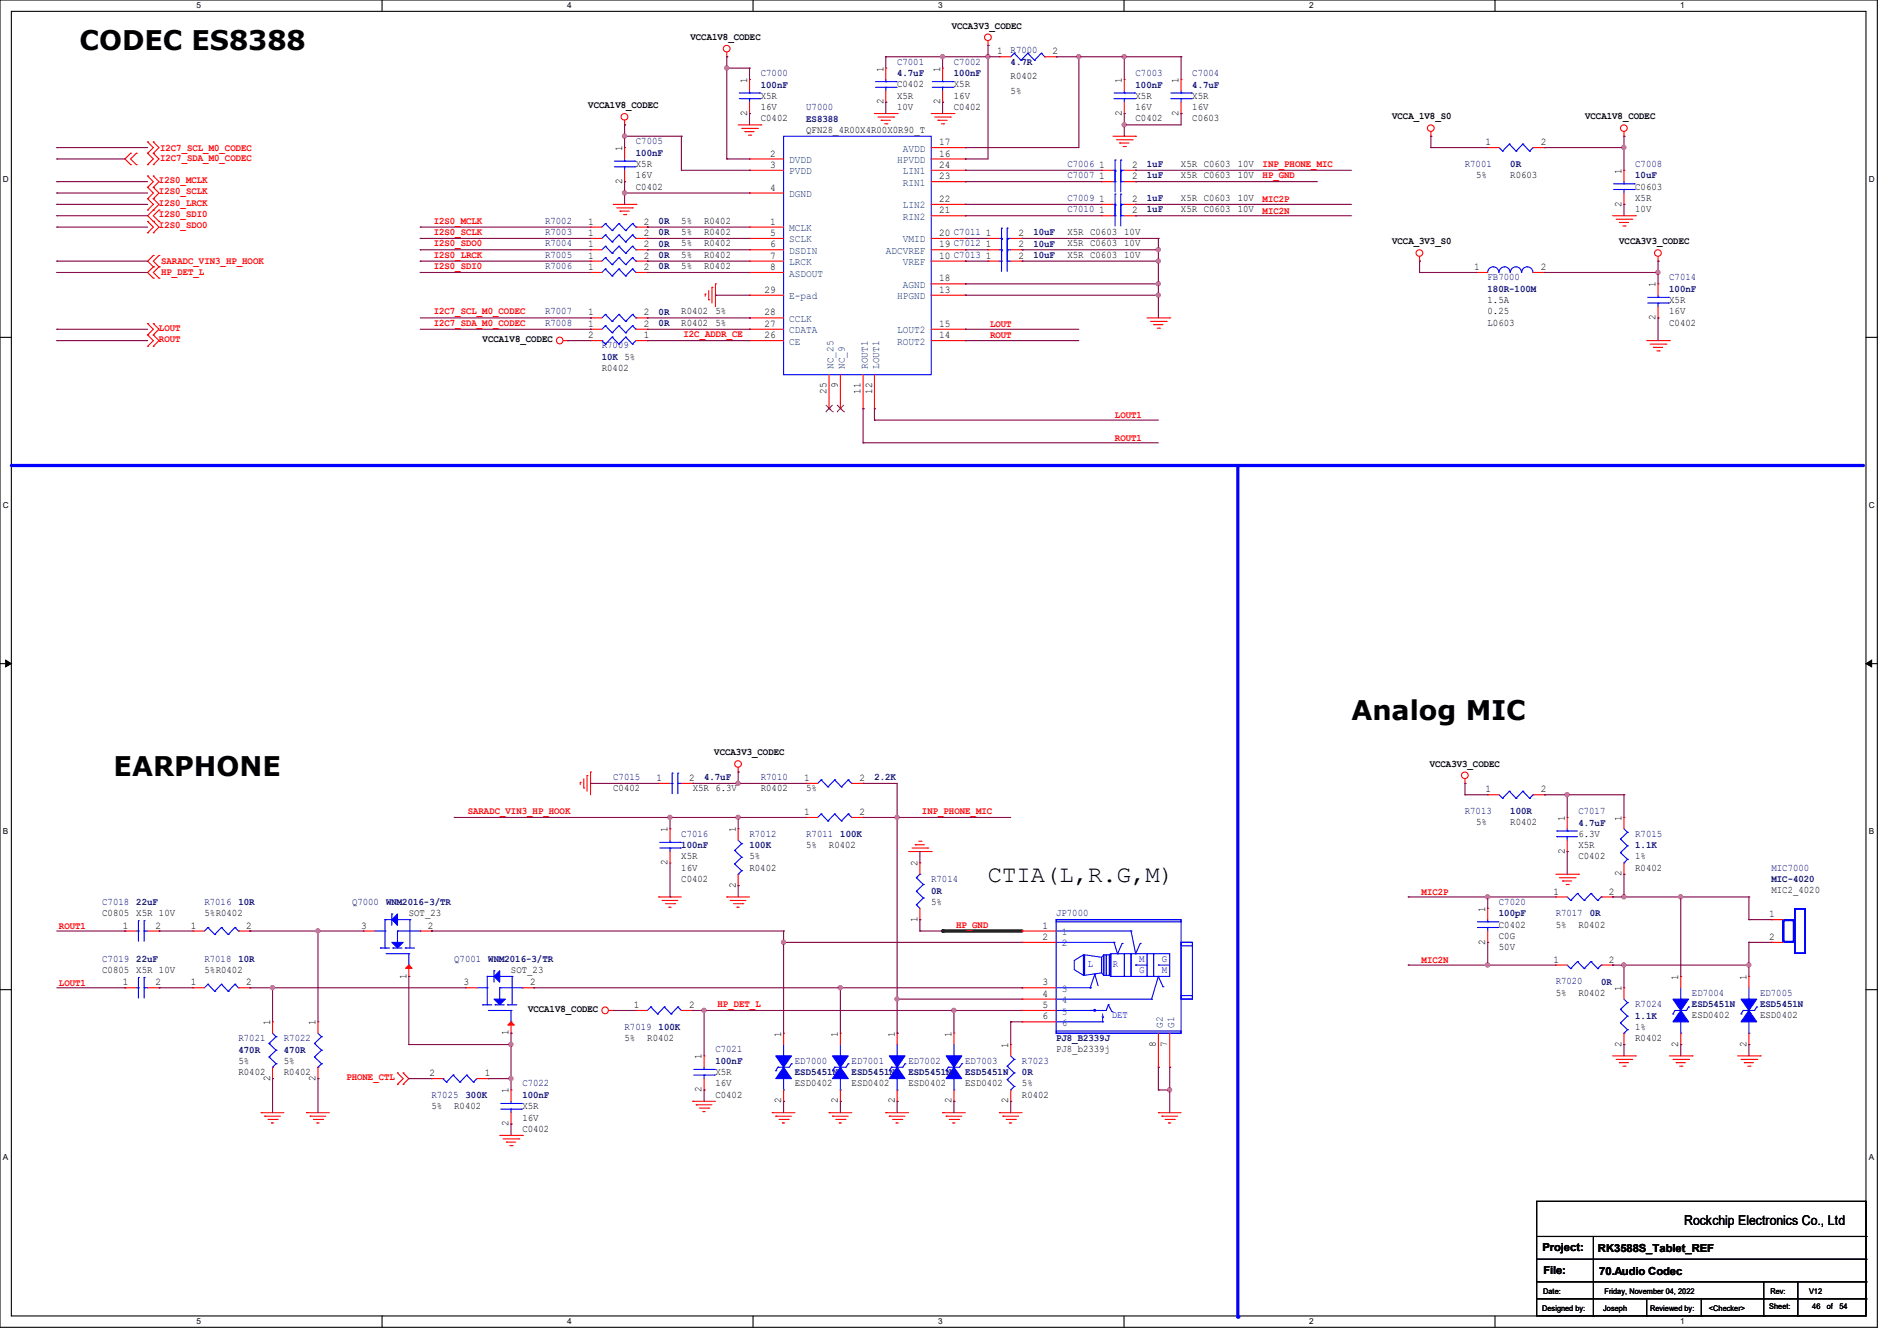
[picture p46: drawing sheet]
<svg xmlns="http://www.w3.org/2000/svg" width="297mm" height="210mm" viewBox="0 0 297 210" stroke-linecap="round" stroke-linejoin="round" font-family="sans-serif">
<defs><g id="words">
<g font-size="4.2">
<text x="12.4" y="7.8">CODEC ES8388</text>
<text x="211.6" y="112.7">Analog MIC</text>
<text x="17.8" y="121.6">EARPHONE</text>
</g>
<text font-size="3.7" x="154.7" y="138.1">CTIA(L,R.G,M)</text>
<text font-size="2.1" x="263.7" y="191.9">Rockchip Electronics Co., Ltd</text>
<g font-size="1.7">
<text x="241.5" y="196">Project:</text>
<text x="250.2" y="196.1">RK3588S_Tablet_REF</text>
<text x="241.6" y="199.5">File:</text>
<text x="250.4" y="199.7">70.Audio Codec</text>
</g>
<g font-size="1.6">
<text x="149" y="4.5">VCCA3V3_CODEC</text>
<text x="108.1" y="6.3">VCCA1V8_CODEC</text>
<text x="138.3" y="11.2" transform="rotate(-90 138.3 11.2)">1</text>
<text x="147.2" y="11.2" transform="rotate(-90 147.2 11.2)">1</text>
<text x="156.1" y="8.5">1</text>
<text x="164.8" y="8.5">2</text>
<text x="92.1" y="16.9">VCCA1V8_CODEC</text>
<text x="117" y="13" transform="rotate(-90 117 13)">1</text>
<text x="119.1" y="15.5">X5R</text>
<text x="119.1" y="17.2">16V</text>
<text x="138.3" y="16.4" transform="rotate(-90 138.3 16.4)">2</text>
<text x="140.4" y="13.7">C0402</text>
<text x="140.4" y="15.5">X5R</text>
<text x="140.4" y="17.2">10V</text>
<text x="147.2" y="16.4" transform="rotate(-90 147.2 16.4)">2</text>
<text x="149.3" y="17.2">C0402</text>
<text x="149.3" y="13.7">X5R</text>
<text x="149.3" y="15.5">16V</text>
<text x="158.2" y="12.4">R0402</text>
<text x="158.2" y="14.7">5%</text>
<text x="175.6" y="13" transform="rotate(-90 175.6 13)">1</text>
<text x="177.8" y="15.5">X5R</text>
<text x="177.8" y="17.2">16V</text>
<text x="184.5" y="13" transform="rotate(-90 184.5 13)">1</text>
<text x="186.7" y="15.5">X5R</text>
<text x="186.7" y="17.2">16V</text>
<text x="97.4" y="23.7" transform="rotate(-90 97.4 23.7)">1</text>
<text x="117" y="18.1" transform="rotate(-90 117 18.1)">2</text>
<text x="119.1" y="19">C0402</text>
<text x="126.2" y="20.8">QFN28_4R00X4R00X0R90_T</text>
<text x="147" y="22.7">17</text>
<text x="175.6" y="18.1" transform="rotate(-90 175.6 18.1)">2</text>
<text x="177.8" y="19">C0402</text>
<text x="184.5" y="18.1" transform="rotate(-90 184.5 18.1)">2</text>
<text x="186.7" y="19">C0603</text>
<text x="218" y="18.7">VCCA_1V8_S0</text>
<text x="232.6" y="22.7">1</text>
<text x="241.2" y="22.7">2</text>
<text x="248.2" y="18.7">VCCA1V8_CODEC</text>
<text x="97.4" y="28.8" transform="rotate(-90 97.4 28.8)">2</text>
<text x="99.6" y="29.7">C0402</text>
<text x="99.6" y="26.1">X5R</text>
<text x="99.6" y="27.9">16V</text>
<text x="120.6" y="24.5">2</text>
<text x="120.6" y="26.3">3</text>
<text x="120.6" y="29.8">4</text>
<text x="147" y="24.5">16</text>
<text x="147" y="26.3">24</text>
<text x="147" y="28.1">23</text>
<text x="172.1" y="26.3">1</text>
<text x="172.1" y="28.1">1</text>
<text x="177.2" y="26.3">2</text>
<text x="177.2" y="28.1">2</text>
<text x="184.9" y="26.1">X5R C0603</text>
<text x="184.9" y="27.9">X5R C0603</text>
<text x="193.8" y="26.1">10V</text>
<text x="193.8" y="27.9">10V</text>
<text x="231.1" y="27.9">5%</text>
<text x="236.5" y="27.9">R0603</text>
<text x="253.9" y="27.2" transform="rotate(-90 253.9 27.2)">1</text>
<text x="256" y="29.7">C0603</text>
<text x="92.1" y="35.2">1</text>
<text x="100.8" y="35.2">2</text>
<text x="106.7" y="35">5%</text>
<text x="110.2" y="35">R0402</text>
<text x="120.6" y="35.2">1</text>
<text x="147" y="33.4">21</text>
<text x="147" y="31.6">22</text>
<text x="172.1" y="31.6">1</text>
<text x="172.1" y="33.4">1</text>
<text x="177.2" y="31.6">2</text>
<text x="177.2" y="33.4">2</text>
<text x="184.9" y="31.5">X5R C0603</text>
<text x="184.9" y="33.2">X5R C0603</text>
<text x="193.8" y="31.5">10V</text>
<text x="193.8" y="33.2">10V</text>
<text x="253.9" y="32.4" transform="rotate(-90 253.9 32.4)">2</text>
<text x="256" y="31.5">X5R</text>
<text x="256" y="33.2">10V</text>
<text x="92.1" y="38.7">1</text>
<text x="92.1" y="40.5">1</text>
<text x="92.1" y="37">1</text>
<text x="100.8" y="38.7">2</text>
<text x="100.8" y="40.5">2</text>
<text x="100.8" y="37">2</text>
<text x="106.7" y="38.6">5%</text>
<text x="106.7" y="40.3">5%</text>
<text x="106.7" y="36.8">5%</text>
<text x="110.2" y="38.6">R0402</text>
<text x="110.2" y="40.3">R0402</text>
<text x="110.2" y="36.8">R0402</text>
<text x="120.6" y="37">5</text>
<text x="120.6" y="38.7">6</text>
<text x="120.6" y="40.5">7</text>
<text x="147" y="40.5">10 C7013</text>
<text x="147" y="38.7">19 C7012</text>
<text x="147" y="37">20 C7011</text>
<text x="154.3" y="38.7">1</text>
<text x="154.3" y="37">1</text>
<text x="154.3" y="40.5">1</text>
<text x="159.5" y="38.7">2</text>
<text x="159.5" y="37">2</text>
<text x="159.5" y="40.5">2</text>
<text x="167.1" y="38.6">X5R C0603</text>
<text x="167.1" y="36.8">X5R C0603</text>
<text x="167.1" y="40.3">X5R C0603</text>
<text x="176" y="38.6">10V</text>
<text x="176" y="36.8">10V</text>
<text x="176" y="40.3">10V</text>
<text x="218" y="38.3">VCCA_3V3_S0</text>
<text x="253.5" y="38.3">VCCA3V3_CODEC</text>
<text x="92.1" y="42.3">1</text>
<text x="100.8" y="42.3">2</text>
<text x="106.7" y="42.1">5%</text>
<text x="110.2" y="42.1">R0402</text>
<text x="119.7" y="45.8">29</text>
<text x="120.6" y="42.3">8</text>
<text x="147" y="44.1">18</text>
<text x="147" y="45.8">13</text>
<text x="230.8" y="42.3">1</text>
<text x="232.9" y="47.5">1.5A</text>
<text x="241.2" y="42.3">2</text>
<text x="259.2" y="45" transform="rotate(-90 259.2 45)">1</text>
<text x="261.3" y="47.5">X5R</text>
<text x="75.6" y="53.6">VCCA1V8_CODEC</text>
<text x="92.1" y="53">2</text>
<text x="92.1" y="51.2">1</text>
<text x="92.1" y="49.4">1</text>
<text x="100.8" y="53">1</text>
<text x="100.8" y="51.2">2</text>
<text x="100.8" y="49.4">2</text>
<text x="106.7" y="51">R0402</text>
<text x="106.7" y="49.2">R0402</text>
<text x="112" y="51">5%</text>
<text x="112" y="49.2">5%</text>
<text x="119.7" y="53">26</text>
<text x="119.7" y="51.2">27</text>
<text x="119.7" y="49.4">28</text>
<text x="147" y="53">14</text>
<text x="147" y="51.2">15</text>
<text x="232.9" y="51">L0603</text>
<text x="232.9" y="49.2">0.25</text>
<text x="259.2" y="50.1" transform="rotate(-90 259.2 50.1)">2</text>
<text x="261.3" y="51">C0402</text>
<text x="261.3" y="49.2">16V</text>
<text x="94.2" y="58.1">R0402</text>
<text x="129.4" y="61.7" transform="rotate(-90 129.4 61.7)">25</text>
<text x="131.2" y="60.8" transform="rotate(-90 131.2 60.8)">9</text>
<text x="134.7" y="61.7" transform="rotate(-90 134.7 61.7)">11</text>
<text x="136.5" y="61.7" transform="rotate(-90 136.5 61.7)">12</text>
<text x="111.8" y="118.3">VCCA3V3_CODEC</text>
<text x="96" y="123.9">C0402</text>
<text x="102.8" y="122.3">1</text>
<text x="107.9" y="122.3">2</text>
<text x="108.4" y="123.9">X5R 6.3V</text>
<text x="119.1" y="123.9">R0402</text>
<text x="125.9" y="122.3">1</text>
<text x="126.2" y="123.9">5%</text>
<text x="134.6" y="122.3">2</text>
<text x="223.8" y="120.1">VCCA3V3_CODEC</text>
<text x="232.6" y="124.1">1</text>
<text x="241.2" y="124.1">2</text>
<text x="104.5" y="130.3" transform="rotate(-90 104.5 130.3)">1</text>
<text x="115.2" y="130.3" transform="rotate(-90 115.2 130.3)">1</text>
<text x="125.9" y="127.6">1</text>
<text x="134.6" y="127.6">2</text>
<text x="231.1" y="129.2">5%</text>
<text x="236.5" y="129.2">R0402</text>
<text x="245" y="128.6" transform="rotate(-90 245 128.6)">1</text>
<text x="247.1" y="131">6.3V</text>
<text x="253.9" y="128.6" transform="rotate(-90 253.9 128.6)">1</text>
<text x="104.5" y="135.5" transform="rotate(-90 104.5 135.5)">2</text>
<text x="106.7" y="134.6">X5R</text>
<text x="106.7" y="136.4">16V</text>
<text x="117.3" y="136.4">R0402</text>
<text x="117.3" y="134.6">5%</text>
<text x="126.2" y="132.8">5%</text>
<text x="129.8" y="132.8">R0402</text>
<text x="143.6" y="135.7" transform="rotate(-90 143.6 135.7)">2</text>
<text x="245" y="133.7" transform="rotate(-90 245 133.7)">2</text>
<text x="247.1" y="134.6">C0402</text>
<text x="247.1" y="132.8">X5R</text>
<text x="253.9" y="137.2" transform="rotate(-90 253.9 137.2)">2</text>
<text x="256" y="136.4">R0402</text>
<text x="256" y="134.6">1%</text>
<text x="16" y="143.5">C0805</text>
<text x="21.3" y="143.5">X5R 10V</text>
<text x="32" y="143.5">5%R0402</text>
<text x="64" y="143.5">SOT_23</text>
<text x="106.7" y="138.1">C0402</text>
<text x="115.2" y="139" transform="rotate(-90 115.2 139)">2</text>
<text x="145.8" y="141.7">5%</text>
<text x="232.5" y="142.8" transform="rotate(-90 232.5 142.8)">1</text>
<text x="243.2" y="140.1">1</text>
<text x="251.9" y="140.1">2</text>
<text x="277" y="143.6">1</text>
<text x="277.3" y="139.9">MIC2_4020</text>
<text x="19.2" y="145.4">1</text>
<text x="24.3" y="145.4">2</text>
<text x="29.9" y="145.4">1</text>
<text x="38.6" y="145.4">2</text>
<text x="56.6" y="145.4">3</text>
<text x="67" y="145.4">2</text>
<text x="143.6" y="144.4" transform="rotate(-90 143.6 144.4)">1</text>
<text x="163.2" y="145.4">1</text>
<text x="163.2" y="147.2">2</text>
<text x="232.5" y="147.9" transform="rotate(-90 232.5 147.9)">2</text>
<text x="234.7" y="145.2">C0402</text>
<text x="234.7" y="147">C0G</text>
<text x="234.7" y="148.8">50V</text>
<text x="243.6" y="145.2">5%</text>
<text x="247.1" y="145.2">R0402</text>
<text x="277" y="147.2">2</text>
<text x="16" y="152.4">C0805</text>
<text x="19.2" y="154.3">1</text>
<text x="21.3" y="152.4">X5R 10V</text>
<text x="24.3" y="154.3">2</text>
<text x="29.9" y="154.3">1</text>
<text x="32" y="152.4">5%R0402</text>
<text x="38.6" y="154.3">2</text>
<text x="63.6" y="153.3" transform="rotate(-90 63.6 153.3)">1</text>
<text x="72.6" y="154.3">3</text>
<text x="80" y="152.4">SOT_23</text>
<text x="83" y="154.3">2</text>
<text x="163.2" y="154.3">3</text>
<text x="243.2" y="150.7">1</text>
<text x="243.6" y="155.9">5%</text>
<text x="247.1" y="155.9">R0402</text>
<text x="251.9" y="150.7">2</text>
<text x="253.9" y="155.2" transform="rotate(-90 253.9 155.2)">1</text>
<text x="262.8" y="153.5" transform="rotate(-90 262.8 153.5)">1</text>
<text x="273.4" y="153.5" transform="rotate(-90 273.4 153.5)">1</text>
<text x="42.3" y="160.6" transform="rotate(-90 42.3 160.6)">1</text>
<text x="49.4" y="160.6" transform="rotate(-90 49.4 160.6)">1</text>
<text x="82.7" y="158.5">VCCA1V8_CODEC</text>
<text x="99.2" y="157.9">1</text>
<text x="107.9" y="157.9">2</text>
<text x="163.2" y="156.1">4</text>
<text x="163.2" y="159.6">6</text>
<text x="163.2" y="157.9">5</text>
<text x="256" y="161.2">1%</text>
<text x="264.9" y="159.5">ESD0402</text>
<text x="275.6" y="159.5">ESD0402</text>
<text x="37.3" y="166.6">5%</text>
<text x="44.4" y="166.6">5%</text>
<text x="79.6" y="162.1" transform="rotate(-90 79.6 162.1)">1</text>
<text x="97.8" y="163">5%</text>
<text x="101.3" y="163">R0402</text>
<text x="109.9" y="165.9" transform="rotate(-90 109.9 165.9)">1</text>
<text x="122.3" y="162.4" transform="rotate(-90 122.3 162.4)">1</text>
<text x="131.2" y="162.4" transform="rotate(-90 131.2 162.4)">1</text>
<text x="140.1" y="162.4" transform="rotate(-90 140.1 162.4)">1</text>
<text x="149" y="162.4" transform="rotate(-90 149 162.4)">1</text>
<text x="157.9" y="164.1" transform="rotate(-90 157.9 164.1)">1</text>
<text x="165.3" y="164.8">PJ8_b2339j</text>
<text x="181" y="163.9" transform="rotate(-90 181 163.9)">8</text>
<text x="182.8" y="163.9" transform="rotate(-90 182.8 163.9)">7</text>
<text x="253.9" y="163.9" transform="rotate(-90 253.9 163.9)">2</text>
<text x="256" y="163">R0402</text>
<text x="262.8" y="163.9" transform="rotate(-90 262.8 163.9)">2</text>
<text x="273.4" y="163.9" transform="rotate(-90 273.4 163.9)">2</text>
<text x="37.3" y="168.4">R0402</text>
<text x="42.3" y="169.3" transform="rotate(-90 42.3 169.3)">2</text>
<text x="44.4" y="168.4">R0402</text>
<text x="49.4" y="169.3" transform="rotate(-90 49.4 169.3)">2</text>
<text x="67.2" y="168.5">2</text>
<text x="67.6" y="173.7">5%</text>
<text x="71.1" y="173.7">R0402</text>
<text x="75.9" y="168.5">1</text>
<text x="79.6" y="171.2" transform="rotate(-90 79.6 171.2)">1</text>
<text x="81.8" y="173.7">X5R</text>
<text x="109.9" y="171" transform="rotate(-90 109.9 171)">2</text>
<text x="112" y="171.9">C0402</text>
<text x="112" y="168.4">X5R</text>
<text x="112" y="170.1">16V</text>
<text x="122.3" y="172.8" transform="rotate(-90 122.3 172.8)">2</text>
<text x="124.4" y="170.1">ESD0402</text>
<text x="131.2" y="172.8" transform="rotate(-90 131.2 172.8)">2</text>
<text x="133.3" y="170.1">ESD0402</text>
<text x="140.1" y="172.8" transform="rotate(-90 140.1 172.8)">2</text>
<text x="142.2" y="170.1">ESD0402</text>
<text x="149" y="172.8" transform="rotate(-90 149 172.8)">2</text>
<text x="151.1" y="170.1">ESD0402</text>
<text x="157.9" y="172.8" transform="rotate(-90 157.9 172.8)">2</text>
<text x="160" y="171.9">R0402</text>
<text x="160" y="170.1">5%</text>
<text x="79.6" y="176.4" transform="rotate(-90 79.6 176.4)">2</text>
<text x="81.8" y="177.2">C0402</text>
<text x="81.8" y="175.5">16V</text>
</g>
<g font-size="1.6" fill="#000080">
<text x="119.1" y="11.9">C7000</text>
<text x="140.4" y="10.1">C7001</text>
<text x="140.4" y="11.9">4.7uF</text>
<text x="149.3" y="10.1">C7002</text>
<text x="149.3" y="11.9">100nF</text>
<text x="158.2" y="8.3">R7000</text>
<text x="158.2" y="10.2">4.7R</text>
<text x="177.8" y="11.9">C7003</text>
<text x="186.7" y="11.9">C7004</text>
<text x="119.1" y="13.7">100nF</text>
<text x="126.2" y="17.2">U7000</text>
<text x="177.8" y="13.7">100nF</text>
<text x="186.7" y="13.7">4.7uF</text>
<text x="99.6" y="22.6">C7005</text>
<text x="126.2" y="19.1">ES8388</text>
<text x="99.6" y="24.4">100nF</text>
<text x="167.1" y="26.1">C7006</text>
<text x="167.1" y="27.9">C7007</text>
<text x="179.6" y="26.2">1uF</text>
<text x="179.6" y="27.9">1uF</text>
<text x="229.3" y="26.1">R7001</text>
<text x="236.5" y="26.2">0R</text>
<text x="256" y="26.1">C7008</text>
<text x="256" y="27.9">10uF</text>
<text x="85.3" y="35">R7002</text>
<text x="103.1" y="35.1">0R</text>
<text x="167.1" y="31.5">C7009</text>
<text x="167.1" y="33.2">C7010</text>
<text x="179.6" y="31.5">1uF</text>
<text x="179.6" y="33.3">1uF</text>
<text x="85.3" y="38.6">R7004</text>
<text x="85.3" y="40.3">R7005</text>
<text x="85.3" y="36.8">R7003</text>
<text x="103.1" y="38.6">0R</text>
<text x="103.1" y="40.4">0R</text>
<text x="103.1" y="36.8">0R</text>
<text x="161.8" y="38.6">10uF</text>
<text x="161.8" y="36.8">10uF</text>
<text x="161.8" y="40.4">10uF</text>
<text x="85.3" y="42.1">R7006</text>
<text x="103.1" y="42.2">0R</text>
<text x="232.9" y="43.9">FB7000</text>
<text x="232.9" y="45.7">180R-100M</text>
<text x="261.3" y="43.9">C7014</text>
<text x="261.3" y="45.7">100nF</text>
<text x="85.3" y="51">R7008</text>
<text x="85.3" y="49.2">R7007</text>
<text x="103.1" y="51.1">0R</text>
<text x="103.1" y="49.3">0R</text>
<text x="94.2" y="54.6">R7009</text>
<text x="94.2" y="56.4">10K 5%</text>
<text x="96" y="122.1">C7015</text>
<text x="110.2" y="122.2">4.7uF</text>
<text x="119.1" y="122.1">R7010</text>
<text x="136.9" y="122.2">2.2K</text>
<text x="106.7" y="131">C7016</text>
<text x="117.3" y="131">R7012</text>
<text x="126.2" y="131">R7011</text>
<text x="131.6" y="131.1">100K</text>
<text x="229.3" y="127.5">R7013</text>
<text x="236.5" y="127.5">100R</text>
<text x="247.1" y="127.5">C7017</text>
<text x="247.1" y="129.3">4.7uF</text>
<text x="256" y="131">R7015</text>
<text x="106.7" y="132.8">100nF</text>
<text x="117.3" y="132.8">100K</text>
<text x="256" y="132.8">1.1K</text>
<text x="277.3" y="136.4">MIC7000</text>
<text x="16" y="141.7">C7018</text>
<text x="21.3" y="141.7">22uF</text>
<text x="32" y="141.7">R7016</text>
<text x="37.3" y="141.7">10R</text>
<text x="55.1" y="141.7">Q7000</text>
<text x="60.4" y="141.7">WNM2016-3/TR</text>
<text x="145.8" y="138.1">R7014</text>
<text x="145.8" y="140">0R</text>
<text x="165.3" y="143.5">JP7000</text>
<text x="234.7" y="141.7">C7020</text>
<text x="234.7" y="143.5">100pF</text>
<text x="243.6" y="143.5">R7017</text>
<text x="248.9" y="143.5">0R</text>
<text x="277.3" y="138.2">MIC-4020</text>
<text x="16" y="150.6">C7019</text>
<text x="21.3" y="150.6">22uF</text>
<text x="32" y="150.6">R7018</text>
<text x="37.3" y="150.6">10R</text>
<text x="71.1" y="150.6">Q7001</text>
<text x="76.4" y="150.6">WNM2016-3/TR</text>
<text x="243.6" y="154.1">R7020</text>
<text x="250.7" y="154.2">0R</text>
<text x="264.9" y="155.9">ED7004</text>
<text x="275.6" y="155.9">ED7005</text>
<text x="97.8" y="161.2">R7019</text>
<text x="103.1" y="161.3">100K</text>
<text x="256" y="157.7">R7024</text>
<text x="256" y="159.5">1.1K</text>
<text x="264.9" y="157.7">ESD5451N</text>
<text x="275.6" y="157.7">ESD5451N</text>
<text x="37.3" y="163">R7021</text>
<text x="37.3" y="164.8">470R</text>
<text x="44.4" y="163">R7022</text>
<text x="44.4" y="164.8">470R</text>
<text x="112" y="164.8">C7021</text>
<text x="112" y="166.6">100nF</text>
<text x="124.4" y="166.6">ED7000</text>
<text x="133.3" y="166.6">ED7001</text>
<text x="142.2" y="166.6">ED7002</text>
<text x="151.1" y="166.6">ED7003</text>
<text x="160" y="166.6">R7023</text>
<text x="165.3" y="163.1">PJ8_B2339J</text>
<text x="67.6" y="171.9">R7025</text>
<text x="72.9" y="172">300K</text>
<text x="81.8" y="170.1">C7022</text>
<text x="81.8" y="172">100nF</text>
<text x="124.4" y="168.4">ESD5451N</text>
<text x="133.3" y="168.4">ESD5451N</text>
<text x="142.2" y="168.4">ESD5451N</text>
<text x="151.1" y="168.4">ESD5451N</text>
<text x="160" y="168.4">0R</text>
</g>
<g font-size="1.6" fill="#f00">
<text x="25.1" y="23.7">I2C7_SCL_M0_CODEC</text>
<text x="24.9" y="28.7">I2S0_MCLK</text>
<text x="25.1" y="25.3">I2C7_SDA_M0_CODEC</text>
<text x="197.7" y="26.1">INP_PHONE_MIC</text>
<text x="197.7" y="27.9">HP_GND</text>
<text x="24.9" y="30.4">I2S0_SCLK</text>
<text x="24.9" y="34">I2S0_SDI0</text>
<text x="24.9" y="32.2">I2S0_LRCK</text>
<text x="24.9" y="35.8">I2S0_SDO0</text>
<text x="67.9" y="35">I2S0_MCLK</text>
<text x="197.7" y="33.4">MIC2N</text>
<text x="197.7" y="31.7">MIC2P</text>
<text x="25.2" y="41.3">SARADC_VIN3_HP_HOOK</text>
<text x="67.9" y="40.3">I2S0_LRCK</text>
<text x="67.9" y="36.8">I2S0_SCLK</text>
<text x="67.9" y="38.6">I2S0_SDO0</text>
<text x="25.2" y="43.1">HP_DET_L</text>
<text x="67.9" y="42.1">I2S0_SDI0</text>
<text x="24.9" y="51.8">LOUT</text>
<text x="24.9" y="53.6">ROUT</text>
<text x="67.9" y="49.2">I2C7_SCL_M0_CODEC</text>
<text x="67.9" y="51">I2C7_SDA_M0_CODEC</text>
<text x="107" y="52.8">I2C_ADDR_CE</text>
<text x="155" y="51.2">LOUT</text>
<text x="155" y="53">ROUT</text>
<text x="174.6" y="65.4">LOUT1</text>
<text x="174.6" y="69">ROUT1</text>
<text x="73.2" y="127.5">SARADC_VIN3_HP_HOOK</text>
<text x="144.3" y="127.5">INP_PHONE_MIC</text>
<text x="222.6" y="140.1">MIC2P</text>
<text x="9.2" y="145.5">ROUT1</text>
<text x="149.7" y="145.2">HP_GND</text>
<text x="9.2" y="154.3">LOUT1</text>
<text x="222.6" y="150.8">MIC2N</text>
<text x="112.3" y="157.7">HP_DET_L</text>
<text x="54.2" y="169.1">PHONE_CTL</text>
</g>
<g font-size="1.6" fill="#004080">
<text x="141.3" y="23.7">AVDD</text>
<text x="123.6" y="25.5">DVDD</text>
<text x="123.6" y="27.3">PVDD</text>
<text x="140.5" y="25.5">HPVDD</text>
<text x="141.3" y="27.3">LIN1</text>
<text x="141.3" y="29.1">RIN1</text>
<text x="123.6" y="30.9">DGND</text>
<text x="141.3" y="34.4">RIN2</text>
<text x="141.3" y="32.6">LIN2</text>
<text x="123.6" y="36.2">MCLK</text>
<text x="123.6" y="38">SCLK</text>
<text x="123.6" y="39.8">DSDIN</text>
<text x="123.6" y="41.5">LRCK</text>
<text x="138.7" y="39.8">ADCVREF</text>
<text x="141.3" y="41.5">VREF</text>
<text x="141.3" y="38">VMID</text>
<text x="123.6" y="43.3">ASDOUT</text>
<text x="123.6" y="46.9">E-pad</text>
<text x="140.5" y="46.9">HPGND</text>
<text x="141.3" y="45.1">AGND</text>
<text x="123.6" y="54">CE</text>
<text x="123.6" y="52.2">CDATA</text>
<text x="123.6" y="50.4">CCLK</text>
<text x="140.5" y="54">ROUT2</text>
<text x="140.5" y="52.2">LOUT2</text>
<text x="130.5" y="57.8" transform="rotate(-90 130.5 57.8)">NC_25</text>
<text x="132.3" y="57.8" transform="rotate(-90 132.3 57.8)">NC_9</text>
<text x="135.8" y="57.8" transform="rotate(-90 135.8 57.8)">ROUT1</text>
<text x="137.6" y="57.8" transform="rotate(-90 137.6 57.8)">LOUT1</text>
<text x="166.2" y="146.4">1</text>
<text x="166.2" y="148.2">2</text>
<text x="166.2" y="155.3">3</text>
<text x="166.2" y="157.1">4</text>
<text x="166.2" y="160.7">6</text>
<text x="166.2" y="158.9">5</text>
<text x="182.1" y="160.9" transform="rotate(-90 182.1 160.9)">G2</text>
<text x="183.9" y="160.9" transform="rotate(-90 183.9 160.9)">G1</text>
</g>
<g font-size="1.6" fill="#00f">
<text x="170.3" y="151.5">L</text>
<text x="174.2" y="151.5">R</text>
<text x="178.3" y="150.6">M</text>
<text x="178.3" y="152.4">G</text>
<text x="181.9" y="150.6">G</text>
<text x="181.9" y="152.4">M</text>
<text x="174.1" y="159.5">DET</text>
</g>
<g font-size="1.3">
<text x="30.8" y="1.3">5</text>
<text x="88.8" y="1.3">4</text>
<text x="146.9" y="1.3">3</text>
<text x="205" y="1.3">2</text>
<text x="263.1" y="1.3">1</text>
<text x=".5" y="28.4">D</text>
<text x="292.6" y="28.4">D</text>
<text x=".5" y="79.5">C</text>
<text x="292.6" y="79.5">C</text>
<text x=".5" y="130.6">B</text>
<text x="292.6" y="130.6">B</text>
<text x=".5" y="181.7">A</text>
<text x="292.6" y="181.7">A</text>
<text x="30.8" y="207.4">5</text>
<text x="88.8" y="207.4">4</text>
<text x="146.9" y="207.4">3</text>
<text x="205" y="207.4">2</text>
<text x="263.1" y="207.4">1</text>
</g>
<g font-size="1.2">
<text x="241.6" y="202.6">Date:</text>
<text x="251.2" y="202.6">Friday, November 04, 2022</text>
<text x="277.2" y="202.6">Rev:</text>
<text x="283.2" y="202.6">V12</text>
<text x="241.4" y="205.3">Designed by:</text>
<text x="251" y="205.3">Joseph</text>
<text x="258.3" y="205.3">Reviewed by:</text>
<text x="267.6" y="205.3">&lt;Checker&gt;</text>
<text x="277" y="205.1">Sheet:</text>
<text x="283.7" y="205.1">46</text>
<text x="286" y="205.1">of</text>
<text x="288" y="205.1">54</text>
</g>
</g></defs>
<path d="M0 0h293.9v207.9h-293.9zM1.8 1.8h290.3v204.3h-290.3z" fill="none" stroke="#000" stroke-width=".17"/>
<g fill="#fff">
<path d="M30.8 .2h.7v1.4h-.7z"/>
<path d="M30.8 206.2h.7v1.4h-.7z"/>
</g>
<path d="M59.8 0v1.8M59.8 206.1v1.8" fill="none" stroke="#000" stroke-width=".17"/>
<g fill="#fff">
<path d="M88.8 .2h.7v1.4h-.7z"/>
<path d="M88.8 206.2h.7v1.4h-.7z"/>
</g>
<path d="M117.9 0v1.8M117.9 206.1v1.8" fill="none" stroke="#000" stroke-width=".17"/>
<g fill="#fff">
<path d="M146.9 .2h.7v1.4h-.7z"/>
<path d="M146.9 206.2h.7v1.4h-.7z"/>
</g>
<path d="M176 0v1.8M176 206.1v1.8" fill="none" stroke="#000" stroke-width=".17"/>
<g fill="#fff">
<path d="M205 .2h.7v1.4h-.7z"/>
<path d="M205 206.2h.7v1.4h-.7z"/>
</g>
<path d="M234.1 0v1.8M234.1 206.1v1.8" fill="none" stroke="#000" stroke-width=".17"/>
<g fill="#fff">
<path d="M263.1 .2h.6v1.4h-.6z"/>
<path d="M263.1 206.2h.6v1.4h-.6z"/>
<path d="M.5 27.3h.9v1.4h-.9z"/>
<path d="M292.6 27.3h.9v1.4h-.9z"/>
<path d="M.5 78.4h.9v1.4h-.9z"/>
<path d="M292.6 78.4h.9v1.4h-.9z"/>
</g>
<path d="M0 52.8h1.8M292.1 52.8h1.8" fill="none" stroke="#000" stroke-width=".17"/>
<g fill="#fff">
<path d="M.5 129.5h.8v1.4h-.8z"/>
<path d="M292.6 129.5h.8v1.4h-.8z"/>
</g>
<path d="M0 103.9h1.8M292.1 103.9h1.8" fill="none" stroke="#000" stroke-width=".17"/>
<path d="M.9 103.4l.9 .5-.9 .5zM292.1 103.9l.9-.5v1z" fill="#000" stroke="#000" stroke-width=".16"/>
<g fill="#fff">
<path d="M.5 180.5h.8v1.4h-.8z"/>
<path d="M292.6 180.5h.8v1.4h-.8z"/>
</g>
<path d="M0 155h1.8M292.1 155h1.8" fill="none" stroke="#000" stroke-width=".17"/>
<path d="M1.8 72.9h289.8" fill="none" stroke="#00f" stroke-width=".51"/>
<circle cx="291.6" cy="72.9" r=".25" fill="#00f"/>
<path d="M193.8 72.9v133.3" fill="none" stroke="#00f" stroke-width=".51"/>
<circle cx="193.8" cy="206.2" r=".25" fill="#00f"/>
<path d="M147.6 145.8h12.4" fill="none" stroke="#000" stroke-width=".51"/>
<circle cx="147.6" cy="145.8" r=".25" fill="#000"/>
<g fill="none" stroke="#f00" stroke-width=".17">
<path d="M97.8 19.6h.1M97.8 18.8v.8M113.8 8.9h.1M113.8 8.2v.7M115.6 19.6h3.5M117.3 12.4h.1M117.3 17.8h.1M117.3 12.4v1.8M117.3 16v1.8M119.1 19.6h.1M136.9 17.8h3.6M137.5 18.3h2.4"/>
<path d="M138 18.8h.1M138 18.8h1.4M138.5 19.4h.4M138.7 10.7h.1M138.7 16h.1M138.7 10.7v1.7M138.7 14.2v1.8M138.9 19.4h.1M139.9 18.3h.1M140.5 17.8h.1M145.8 17.8h3.6M146.3 18.3h2.5"/>
<path d="M146.9 18.8h.1M146.9 18.8h1.4M147.4 19.4h.3M147.6 10.7h.1M147.6 16h.1M147.6 10.7v1.7M147.6 14.2v1.8M147.7 19.4h.1M148.8 18.3h.1M149.4 17.8h.1M154.7 7.1h.1M154.7 6.4v.7"/>
<path d="M156.5 8.9h.1M156.5 8.9h1.7M163.6 8.9h1.8M165.4 8.9h.1M176 12.4h.1M176 17.8h.1M176 12.4v1.8M176 16v1.8M184.9 12.4h.1M184.9 17.8h.1M184.9 12.4v1.8M184.9 16v1.8"/>
<path d="M20.4 24h.1M20.4 25.8h.1M20.4 24l-.8 .9 .8 .9M21.3 25.8h.1M21.3 24h.1M21.3 24l-.9 .9 .9 .9M23.1 31.1h.1M23.1 29.3h.1M23.1 27.6h.1M23.1 32.9h.1M23.1 36.4h.1M23.1 34.7h.1"/>
<path d="M23.1 25.8h.1M23.1 24h.1M23.1 22.2h.1M23.1 29.3l.9 .9-.9 .9M23.1 27.6l.9 .8-.9 .9M23.1 31.1l.9 .9-.9 .9M23.1 34.7l.9 .9-.9 .8M23.1 24l.9 .9-.9 .9M23.1 22.2l.9 .9-.9 .9M24 31.1h.1M24 29.3h.1M24 32.9h.1"/>
<path d="M24 34.7h.1M24 27.6h.1M24 36.4h.1M24 25.8h.1M24 24h.1M24 22.2h.1M24 29.3l.9 .9-.9 .9M24 31.1l.9 .9-1.8 1.8 1.8 1.8-.9 .8M24 27.6l.9 .8-.9 .9M24 24l.9 .9-.9 .9M24 22.2l.9 .9-.9 .9M24.9 34.7h.1"/>
<path d="M24.9 32.9h.1M24.9 32.9l-.9 .9 .9 .9M92.5 39.1h.1M92.5 35.6h.1M92.5 37.3h.1M92.5 39.1h1.7M92.5 35.6h1.7M92.5 37.3h1.7M96 32h3.6M96.6 32.6h2.4M97.1 33.1h.1M97.1 33.1h1.4"/>
<path d="M97.6 33.6h.4M97.8 23.1h.1M97.8 28.4h.1M97.8 23.1v1.8M97.8 26.7v1.7M98 33.6h.1M99 32.6h.1M99.6 32h.1M99.6 39.1h1.7M99.6 35.6h1.7M99.6 37.3h1.7M101.3 39.1h.1"/>
<path d="M101.3 35.6h.1M101.3 37.3h.1M116.1 20.1h2.5M116.6 20.6h.1M116.6 20.6h1.5M117.2 21.2h.3M117.3 35.6h.1M117.3 24.9h.1M117.3 26.7h.1M117.3 30.2h.1M117.3 37.3h.1M117.3 39.1h.1"/>
<path d="M117.3 39.1h5.4M117.3 26.7h5.4M117.3 35.6h5.4M117.3 24.9h5.4M117.3 30.2h5.4M117.3 37.3h5.4M117.5 21.2h.1M118.6 20.1h.1M145.8 32h5.3M145.8 33.8h5.3M145.8 23.1h5.3M145.8 39.1h5.3"/>
<path d="M145.8 26.7h5.3M145.8 24.9h5.3M145.8 37.3h5.3M145.8 28.4h5.3M151.1 24.9h.1M151.1 23.1h.1M151.1 39.1h.1M151.1 37.3h.1M151.1 33.8h.1M151.1 32h.1M151.1 26.7h.1M151.1 28.4h.1"/>
<path d="M154.7 39.1h.1M154.7 37.3h.1M154.7 39.1h1.8M154.7 37.3h1.8M158.2 39.1h1.8M158.2 37.3h1.8M160 39.1h.1M160 37.3h.1M172.5 32h.1M172.5 26.7h.1M172.5 33.8h.1M172.5 28.4h.1"/>
<path d="M172.5 32h1.7M172.5 33.8h1.7M172.5 26.7h1.7M172.5 28.4h1.7M174.2 21.3h3.6M174.8 21.9h2.4M175.3 22.4h.1M175.3 22.4h1.4M175.9 22.9h.3M176 32h1.8M176 33.8h1.8M176 26.7h1.8"/>
<path d="M176 28.4h1.8M176.2 22.9h.1M177.2 21.9h.1M177.8 21.3h.1M177.8 32h.1M177.8 26.7h.1M177.8 33.8h.1M177.8 28.4h.1M224 21.3h.1M224 20.6v.7M232.9 23.1h.1M232.9 23.1h1.8"/>
<path d="M240 23.1h1.8M241.8 23.1h.1M252.5 33.8h3.5M253 34.3h2.5M253.5 34.8h.1M253.5 34.8h1.5M254.1 35.4h.3M254.3 21.3h.1M254.3 26.7h.1M254.3 32h.1M254.3 20.6v.7M254.3 26.7v1.7"/>
<path d="M254.3 30.2v1.8M254.4 35.4h.1M255.5 34.3h.1M256 33.8h.1M23.1 52.5h.1M23.1 50.7h.1M23.1 54.2h.1M23.1 50.7l.9 .9-.9 .9M23.1 52.5l.9 .8-.9 .9M24 40h.1M24 41.8h.1M24 43.6h.1"/>
<path d="M24 52.5h.1M24 50.7h.1M24 54.2h.1M24 40l-.9 .9 .9 .9M24 41.8l-.9 .9 .9 .9M24 50.7l.9 .9-.9 .9M24 52.5l.9 .8-.9 .9M24.9 41.8h.1M24.9 40h.1M24.9 43.6h.1M24.9 40l-.9 .9 .9 .9M24.9 41.8l-.9 .9 .9 .9"/>
<path d="M88.2 53.3h.7M88.9 53.3h.1M92.5 42.7h.1M92.5 53.3h.1M92.5 51.6h.1M92.5 49.8h.1M92.5 40.9h.1M92.5 49.8h1.7M92.5 53.3h1.7M92.5 42.7h1.7M92.5 51.6h1.7M92.5 40.9h1.7"/>
<path d="M99.6 49.8h1.7M99.6 53.3h1.7M99.6 42.7h1.7M99.6 51.6h1.7M99.6 40.9h1.7M101.3 42.7h.1M101.3 53.3h.1M101.3 51.6h.1M101.3 49.8h.1M101.3 40.9h.1M110.4 46.1h.1M110.4 46.1v.3"/>
<path d="M111 46.9h.1M111 45.5v1.4M111.5 45h.1M111.5 45v2.5M112 44.4h.1M112 44.4v3.6M117.3 40.9h.1M117.3 42.7h.1M117.3 53.3h.1M117.3 51.6h.1M117.3 49.8h.1M117.3 46.2h.1"/>
<path d="M117.3 49.8h5.4M117.3 53.3h5.4M117.3 42.7h5.4M117.3 51.6h5.4M117.3 40.9h5.4M117.3 46.2h5.4M129.8 58.7v5.3M131.6 58.7v5.3M135.1 58.7v5.3M136.9 58.7v5.3M145.8 53.3h5.3M145.8 51.6h5.3"/>
<path d="M145.8 40.9h5.3M145.8 44.4h5.3M145.8 46.2h5.3M151.1 40.9h.1M151.1 53.3h.1M151.1 51.6h.1M151.1 44.4h.1M151.1 46.2h.1M154.7 40.9h.1M154.7 40.9h1.8M158.2 40.9h1.8M160 40.9h.1"/>
<path d="M179.6 49.8h3.5M180.1 50.3h2.5M180.6 50.8h.1M180.6 50.8h1.5M181.2 51.4h.3M181.5 51.4h.1M182.6 50.3h.1M183.1 49.8h.1M222.2 40.9h.1M222.2 40.2v.7M231.1 42.7h.1M231.1 42.7h1.8"/>
<path d="M240 42.7h1.8M241.8 42.7h.1M257.8 53.3h3.6M258.4 53.9h2.4M258.9 54.4h.1M258.9 54.4h1.4M259.4 54.9h.4M259.6 40.9h.1M259.6 44.4h.1M259.6 49.8h.1M259.6 40.2v.7M259.6 44.4v1.8"/>
<path d="M259.6 48v1.8M259.8 54.9h.1M260.8 53.9h.1M261.4 53.3h.1M129.8 64h.1M131.6 64h.1M135.1 64h.1M136.9 64h.1M90.8 122.5h.1M90.8 122.5v.4M91.4 123.4h.1M91.4 122v1.4"/>
<path d="M91.9 121.5h.1M91.9 121.5v2.4M92.5 120.9h.1M92.5 120.9v3.6M103.1 122.7h.1M103.1 122.7h1.8M104.9 129.8h.1M104.9 135.1h.1M104.9 129.8v1.8M104.9 133.3v1.8M106.7 122.7h1.8M108.5 122.7h.1"/>
<path d="M115.6 120.9h.1M115.6 129.8h.1M115.6 138.7h.1M115.6 120.2v.7M115.6 129.8v1.8M115.6 136.9v1.8M126.2 122.7h.1M126.2 128h.1M126.2 122.7h1.8M126.2 128h1.8M133.3 122.7h1.8M133.3 128h1.8"/>
<path d="M135.1 122.7h.1M135.1 128h.1M142.2 133.3h3.6M142.8 132.8h2.4M143.3 132.3h.1M143.3 132.3h1.4M143.8 131.7h.4M144 135.1h.1M144 135.1v1.8M144.2 131.7h.1M145.2 132.8h.1M145.8 133.3h.1"/>
<path d="M229.4 122.7h.1M229.4 122v.7M232.9 124.5h.1M232.9 124.5h1.8M240 124.5h1.8M241.8 124.5h.1M243.6 136.9h3.5M244.1 137.5h2.5M244.6 138h.1M244.6 138h1.5M245.2 138.5h.3M245.4 128h.1"/>
<path d="M245.4 133.3h.1M245.4 128v1.8M245.4 131.6v1.7M245.5 138.5h.1M246.6 137.5h.1M247.1 136.9h.1M254.3 128h.1M254.3 136.9h.1M254.3 128v1.8M254.3 135.1v1.8M19.6 154.7h.1M19.6 145.8h.1"/>
<path d="M19.6 154.7h1.7M19.6 145.8h1.7M23.1 154.7h1.8M23.1 145.8h1.8M24.9 154.7h.1M24.9 145.8h.1M30.2 154.7h.1M30.2 145.8h.1M30.2 154.7h1.8M30.2 145.8h1.8M37.3 154.7h1.8M37.3 145.8h1.8"/>
<path d="M39.1 154.7h.1M39.1 145.8h.1M56.9 145.8h.1M56.9 145.8h1.8M64 152.9h.1M64 151.1v1.8M65.8 145.8h1.8M67.6 145.8h.1M72.9 154.7h.1M72.9 154.7h1.8M81.8 154.7h1.8M83.6 154.7h.1"/>
<path d="M95.3 158.2h.7M96 158.2h.1M99.6 158.2h.1M99.6 158.2h1.7M103.1 140.5h.1M103.1 140.5h3.6M103.7 141h.1M103.7 141h2.4M104.2 141.5h1.4M104.7 142.1h.1M104.7 142.1h.4M105.6 141.5h.1"/>
<path d="M106.7 158.2h1.8M108.5 158.2h.1M113.8 140.5h.1M113.8 140.5h3.5M114.3 141h.1M114.3 141h2.5M114.9 141.5h1.4M115.4 142.1h.1M115.4 142.1h.3M116.3 141.5h.1M144 144h.1M144 142.2v1.8"/>
<path d="M160 145.8h.1M160 156.5h.1M160 154.7h.1M160 147.6h.1M160 158.2h.1M160 158.2h5.4M160 154.7h5.4M160 147.6h5.4M160 145.8h5.4M160 156.5h5.4M232.9 142.2h.1M232.9 147.6h.1"/>
<path d="M232.9 142.2v1.8M232.9 145.8v1.8M243.6 151.1h.1M243.6 140.5h.1M243.6 140.5h1.8M243.6 151.1h1.8M250.7 140.5h1.8M250.7 151.1h1.8M252.5 151.1h.1M252.5 140.5h.1M254.3 154.7h.1M254.3 154.7v1.8"/>
<path d="M263.1 152.9h.1M263.1 152.9v1.8M273.8 152.9h.1M273.8 152.9v1.8M277.4 144h.1M277.4 147.6h.1M277.4 144h1.7M277.4 147.6h1.7M40.9 174.2h.1M40.9 174.2h3.5M41.4 174.8h.1M41.4 174.8h2.5"/>
<path d="M42 175.3h1.4M42.5 175.9h.1M42.5 175.9h.3M42.7 160h.1M42.7 168.9h.1M42.7 160v1.8M42.7 167.1v1.8M43.4 175.3h.1M48 174.2h.1M48 174.2h3.6M48.6 174.8h.1M48.6 174.8h2.4"/>
<path d="M49.1 175.3h1.4M49.6 175.9h.1M49.6 175.9h.4M49.8 160h.1M49.8 168.9h.1M49.8 160v1.8M49.8 167.1v1.8M50.5 175.3h.1M62.2 168h.1M62.2 169.8h.1M62.2 168l.9 .9-.9 .9M63.1 169.8h.1"/>
<path d="M63.1 168h.1M63.1 168l.9 .9-.9 .9M67.6 168.9h.1M67.6 168.9h1.7M74.7 168.9h1.8M76.5 168.9h.1M78.2 177.8h3.6M78.8 178.4h2.4M79.3 178.9h.1M79.3 178.9h1.4M79.8 179.4h.4M80 170.7h.1"/>
<path d="M80 176h.1M80 161.8h.1M80 160v1.8M80 170.7v1.8M80 174.2v1.8M80.2 179.4h.1M81.2 178.4h.1M81.8 177.8h.1M108.5 172.5h.1M108.5 172.5h3.5M109 173h.1M109 173h2.5"/>
<path d="M109.5 173.5h1.5M110.1 174.1h.1M110.1 174.1h.3M110.2 165.4h.1M110.2 170.7h.1M110.2 165.4v1.7M110.2 168.9v1.8M111 173.5h.1M120.9 174.2h.1M120.9 174.2h3.6M121.5 174.8h.1M121.5 174.8h2.4"/>
<path d="M122 175.3h1.4M122.5 175.9h.1M122.5 175.9h.4M122.7 161.8h.1M122.7 172.5h.1M122.7 161.8v1.8M122.7 170.7v1.8M123.4 175.3h.1M129.8 174.2h.1M129.8 174.2h3.5M130.3 174.8h.1M130.3 174.8h2.5"/>
<path d="M130.9 175.3h1.4M131.4 175.9h.1M131.4 175.9h.3M131.6 161.8h.1M131.6 172.5h.1M131.6 161.8v1.8M131.6 170.7v1.8M132.3 175.3h.1M138.7 174.2h.1M138.7 174.2h3.5M139.2 174.8h.1M139.2 174.8h2.5"/>
<path d="M139.7 175.3h1.5M140.3 175.9h.1M140.3 175.9h.3M140.5 161.8h.1M140.5 172.5h.1M140.5 161.8v1.8M140.5 170.7v1.8M141.2 175.3h.1M147.6 174.2h.1M147.6 174.2h3.5M148.1 174.8h.1M148.1 174.8h2.5"/>
<path d="M148.6 175.3h1.5M149.2 175.9h.1M149.2 175.9h.3M149.4 161.8h.1M149.4 172.5h.1M149.4 161.8v1.8M149.4 170.7v1.8M150.1 175.3h.1M156.5 174.2h.1M156.5 174.2h3.5M157 174.8h.1M157 174.8h2.5"/>
<path d="M157.5 175.3h1.5M158.1 175.9h.1M158.1 175.9h.3M158.2 163.6h.1M158.2 172.5h.1M158.2 163.6v1.8M158.2 170.7v1.8M159 175.3h.1M160 160h.1M160 160h5.4M181.4 174.2h.1M181.4 167.1h.1"/>
<path d="M181.4 174.2h3.5M181.4 161.8v5.3M181.9 174.8h.1M181.9 174.8h2.5M182.4 175.3h1.5M183 175.9h.1M183 175.9h.3M183.1 167.1h.1M183.1 161.8v5.3M183.9 175.3h.1M252.5 165.4h3.5M253 165.9h2.5"/>
<path d="M253.5 166.4h.1M253.5 166.4h1.5M254.1 167h.3M254.3 163.6h.1M254.3 161.8v1.8M254.4 167h.1M255.5 165.9h.1M256 165.4h.1M261.4 165.4h3.5M261.9 165.9h2.5M262.4 166.4h.1M262.4 166.4h1.5"/>
<path d="M263 167h.3M263.1 163.6h.1M263.1 161.8v1.8M263.3 167h.1M264.4 165.9h.1M264.9 165.4h.1M272 165.4h3.6M272.6 165.9h2.4M273.1 166.4h.1M273.1 166.4h1.4M273.6 167h.4M273.8 163.6h.1"/>
<path d="M273.8 161.8v1.8M274 167h.1M275 165.9h.1M275.6 165.4h.1"/>
<circle cx="97.8" cy="18.3" r=".52"/>
<circle cx="113.8" cy="7.6" r=".52"/>
<circle cx="154.7" cy="5.8" r=".52"/>
<circle cx="222.2" cy="39.6" r=".52"/>
<circle cx="224" cy="20.1" r=".52"/>
<circle cx="254.2" cy="20.1" r=".52"/>
<circle cx="259.6" cy="39.6" r=".52"/>
<circle cx="87.6" cy="53.3" r=".52"/>
<circle cx="115.6" cy="119.6" r=".52"/>
<circle cx="229.4" cy="121.4" r=".52"/>
<circle cx="94.7" cy="158.2" r=".52"/>
</g>
<g fill="none" stroke="#000" stroke-width=".17">
<path d="M240.6 188.1h51.5v18h-51.5zM240.6 193.6h51.5M240.6 197.2h51.5M249.5 193.6v12.5M292.1 193.6h.1M292.1 197.2h.1M240.6 200.7h51.5M240.6 203.4h51.5M249.5 206.1h.1M257.8 206.1h.1M257.8 203.4v2.7M266.4 206.1h.1"/>
<path d="M266.4 203.4v2.7M276.1 206.1h.1M276.1 200.7v5.4M281.5 206.1h.1M281.5 200.7v5.4M292.1 200.7h.1M292.1 203.4h.1"/>
</g>
<g fill="none" stroke="#00f" stroke-width=".17">
<path d="M115.7 15.5h3.3M115.7 14.6h3.3M117.3 14.6h.1M117.3 15.5h.1M117.3 14.2v.4M117.3 15.5v.5M119 15.5h.1M119 14.6h.1M137.1 13.7h3.2M137.1 12.8h3.2M138.7 12.8h.1M138.7 13.7h.1"/>
<path d="M138.7 12.4v.4M138.7 13.7v.5M140.3 13.7h.1M140.3 12.8h.1M146 13.7h3.2M146 12.8h3.2M147.6 12.8h.1M147.6 13.7h.1M147.6 12.4v.4M147.6 13.7v.5M149.2 13.7h.1M149.2 12.8h.1"/>
<path d="M158.8 8.3h.1M158.8 8.3l-.6 .6M158.8 8.3l1.1 1.1M159.9 9.4h.1M160.9 8.3h.1M160.9 8.3l-1 1.1M160.9 8.3l1.1 1.1M162 9.4h.1M163 8.3h.1M163 8.3l-1 1.1M163 8.3l.6 .6M163.6 8.9h.1"/>
<path d="M174.4 15.5h3.2M174.4 14.6h3.2M176 14.6h.1M176 15.5h.1M176 14.2v.4M176 15.5v.5M177.6 15.5h.1M177.6 14.6h.1M183.3 15.5h3.2M183.3 14.6h3.2M184.9 14.6h.1M184.9 15.5h.1"/>
<path d="M184.9 14.2v.4M184.9 15.5v.5M186.5 15.5h.1M186.5 14.6h.1M94.8 38.6h.1M94.8 35h.1M94.8 36.8h.1M94.8 38.6l-.6 .5M94.8 38.6l1 1.1M94.8 35l-.6 .6M94.8 35l1 1.1M94.8 36.8l-.6 .5"/>
<path d="M94.8 36.8l1 1.1M95.8 39.7h.1M95.8 36.1h.1M95.8 37.9h.1M96.2 26.1h3.2M96.2 25.2h3.2M96.9 38.6h.1M96.9 35h.1M96.9 36.8h.1M96.9 38.6l-1.1 1.1M96.9 38.6l1.1 1.1M96.9 35l-1.1 1.1"/>
<path d="M96.9 35l1.1 1.1M96.9 36.8l-1.1 1.1M96.9 36.8l1.1 1.1M97.8 25.2h.1M97.8 26.1h.1M97.8 24.9v.3M97.8 26.1v.6M98 39.7h.1M98 36.1h.1M98 37.9h.1M99 38.6h.1M99 35h.1"/>
<path d="M99 36.8h.1M99 38.6l-1 1.1M99 38.6l.6 .5M99 35l-1 1.1M99 35l.6 .6M99 36.8l-1 1.1M99 36.8l.6 .5M99.4 26.1h.1M99.4 25.2h.1M99.6 39.1h.1M99.6 35.6h.1M99.6 37.3h.1"/>
<path d="M122.7 21.3h23.1v37.4h-23.1zM156.5 39.1h.3M156.5 37.3h.3M156.8 39.1h.1M156.8 37.5h.1M156.8 37.3h.1M156.8 35.7h.1M156.8 39.3h.1M156.8 35.7v6.8M157.7 37.5h.1M157.7 39.1h.1M157.7 35.7h.1"/>
<path d="M157.7 37.3h.1M157.7 39.3h.1M157.7 39.1h.5M157.7 35.7v6.8M157.7 37.3h.5M174.2 32h.4M174.2 26.7h.4M174.2 33.8h.4M174.2 28.4h.4M174.6 32h.1M174.6 30.4h.1M174.6 26.7h.1"/>
<path d="M174.6 25.1h.1M174.6 33.8h.1M174.6 32.2h.1M174.6 28.4h.1M174.6 26.8h.1M174.6 25.1v5M174.6 30.4v5M175.5 30.4h.1M175.5 32h.1M175.5 25.1h.1M175.5 26.7h.1M175.5 32.2h.1"/>
<path d="M175.5 33.8h.1M175.5 26.8h.1M175.5 28.4h.1M175.5 32h.5M175.5 25.1v5M175.5 30.4v5M175.5 26.7h.5M175.5 33.8h.5M175.5 28.4h.5M234.7 23.1l.5 .6M235.2 23.7h.1M236.3 22.6h.1"/>
<path d="M236.3 22.6l-1.1 1.1M236.3 22.6l1.1 1.1M237.4 23.7h.1M238.4 22.6h.1M238.4 22.6l-1 1.1M238.4 22.6l1.1 1.1M239.5 23.7h.1M240 23.1h.1M240 23.1l-.5 .6M252.6 29.7h3.3M252.6 28.8h3.3M254.3 28.8h.1"/>
<path d="M254.3 29.7h.1M254.3 28.4v.4M254.3 29.7v.5M255.9 29.7h.1M255.9 28.8h.1M94.2 53.3h.1M94.2 53.3l.6 .6M94.8 42.1h.1M94.8 53.9h.1M94.8 51h.1M94.8 49.2h.1M94.8 40.3h.1"/>
<path d="M94.8 42.1l-.6 .6M94.8 42.1l1 1.1M94.8 51l-.6 .6M94.8 51l1 1.1M94.8 49.2l-.6 .6M94.8 49.2l1 1.1M94.8 40.3l-.6 .6M94.8 40.3l1 1.1M95.8 43.2h.1M95.8 52.8h.1M95.8 52.1h.1M95.8 50.3h.1"/>
<path d="M95.8 41.4h.1M95.8 52.8l1.1 1.1M95.8 52.8l-1 1.1M96.9 42.1h.1M96.9 53.9h.1M96.9 51h.1M96.9 49.2h.1M96.9 40.3h.1M96.9 42.1l-1.1 1.1M96.9 42.1l1.1 1.1M96.9 51l-1.1 1.1M96.9 51l1.1 1.1"/>
<path d="M96.9 49.2l-1.1 1.1M96.9 49.2l1.1 1.1M96.9 40.3l-1.1 1.1M96.9 40.3l1.1 1.1M98 43.2h.1M98 52.8h.1M98 52.1h.1M98 50.3h.1M98 41.4h.1M98 52.8l1 1.1M98 52.8l-1.1 1.1M99 42.1h.1"/>
<path d="M99 53.9h.1M99 51h.1M99 49.2h.1M99 40.3h.1M99 42.1l-1 1.1M99 42.1l.6 .6M99 51l-1 1.1M99 51l.6 .6M99 49.2l-1 1.1M99 49.2l.6 .6M99 40.3l-1 1.1M99 40.3l.6 .6"/>
<path d="M99.6 42.7h.1M99.6 51.6h.1M99.6 49.8h.1M99.6 40.9h.1M99.6 53.3l-.6 .6M156.5 40.9h.3M156.8 40.9h.1M157.7 40.9h.1M157.7 40.9h.5M232.9 42.7a.87 .87 0 0 1 .9-.9 .87 .87 0 0 1 .9 .9M234.7 42.7a.87 .87 0 0 1 .9-.9 .87 .87 0 0 1 .8 .9M236.5 42.7a.87 .87 0 0 1 .8-.9 .87 .87 0 0 1 .9 .9"/>
<path d="M238.3 42.7a.87 .87 0 0 1 .8-.9 .87 .87 0 0 1 .9 .9M258 47.5h3.2M258 46.6h3.2M259.6 46.6h.1M259.6 47.5h.1M259.6 46.2v.4M259.6 47.5v.5M261.2 47.5h.1M261.2 46.6h.1M103.3 132.8h3.2M103.3 131.9h3.2M104.9 131.9h.1"/>
<path d="M104.9 132.8h.1M104.9 122.7h.3M104.9 131.6v.3M104.9 132.8v.5M105.2 122.7h.1M105.2 121.1h.1M105.2 121.1v3.2M106.1 121.1h.1M106.1 122.7h.1M106.1 122.7h.6M106.1 121.1v3.2M106.5 132.8h.1"/>
<path d="M106.5 131.9h.1M115 133.2h.1M115 135.3h.1M115 133.2l1.1 1M115 135.3l1.1 1.1M115.6 136.9h.1M115.6 131.6l.5 .5M116.1 132.1h.1M116.1 134.2h.1M116.1 136.4h.1M116.1 132.1l-1.1 1.1M116.1 134.2l-1.1 1.1"/>
<path d="M116.1 136.4l-.5 .5M128.6 122.1h.1M128.6 127.5h.1M128.6 122.1l-.6 .6M128.6 122.1l1 1.1M128.6 127.5l-.6 .5M128.6 127.5l1 1.1M129.6 123.2h.1M129.6 128.6h.1M130.7 122.1h.1M130.7 127.5h.1M130.7 122.1l-1.1 1.1"/>
<path d="M130.7 122.1l1 1.1M130.7 127.5l-1.1 1.1M130.7 127.5l1 1.1M131.7 123.2h.1M131.7 128.6h.1M132.8 122.1h.1M132.8 127.5h.1M132.8 122.1l-1.1 1.1M132.8 122.1l.5 .6M132.8 127.5l-1.1 1.1M132.8 127.5l.5 .5M133.3 122.7h.1"/>
<path d="M133.3 128h.1M143.5 139.6h.1M143.5 137.5h.1M143.5 139.6l1.1 1M143.5 137.5l1.1 1M144 136.9h.1M144 136.9l-.5 .6M144.6 138.5h.1M144.6 138.5l-1.1 1.1M234.7 124.5l.5 .5M235.2 125h.1M236.3 123.9h.1"/>
<path d="M236.3 123.9l-1.1 1.1M236.3 123.9l1.1 1.1M237.4 125h.1M238.4 123.9h.1M238.4 123.9l-1 1.1M238.4 123.9l1.1 1.1M239.5 125h.1M240 124.5h.1M240 124.5l-.5 .5M243.8 131h.1M243.8 130.1h.1M243.8 131h3.2"/>
<path d="M243.8 130.1h3.2M245.4 130.1h.1M245.4 131h.1M245.4 129.8v.3M245.4 131v.6M247 139.9h.1M247 139.9l-1.1 1.1M247 139.9l1 1.1M249.1 139.9h.1M249.1 139.9l-1.1 1.1M249.1 139.9l1 1.1M253.7 131.4h.1"/>
<path d="M253.7 133.5h.1M253.7 131.4l1.1 1.1M253.7 133.5l1.1 1.1M254.3 135.1h.1M254.3 129.8l.5 .5M254.8 130.3h.1M254.8 132.5h.1M254.8 134.6h.1M254.8 130.3l-1.1 1.1M254.8 132.5l-1.1 1M254.8 134.6l-.5 .5M21.3 154.7h.4"/>
<path d="M21.3 145.8h.4M21.7 154.7h.1M21.7 153.1h.1M21.7 145.8h.1M21.7 144.2h.1M21.7 144.2v3.2M21.7 153.1v3.2M22.6 153.1h.1M22.6 154.7h.1M22.6 144.2h.1M22.6 145.8h.1M22.6 154.7h.5"/>
<path d="M22.6 144.2v3.2M22.6 153.1v3.2M22.6 145.8h.5M32.6 154.1h.1M32.6 145.2h.1M32.6 154.1l-.6 .6M32.6 154.1l1 1.1M32.6 145.2l-.6 .6M32.6 145.2l1 1.1M33.6 155.2h.1M33.6 146.3h.1M34.7 154.1h.1"/>
<path d="M34.7 145.2h.1M34.7 154.1l-1.1 1.1M34.7 154.1l1 1.1M34.7 145.2l-1.1 1.1M34.7 145.2l1 1.1M35.7 155.2h.1M35.7 146.3h.1M36.8 154.1h.1M36.8 145.2h.1M36.8 154.1l-1.1 1.1M36.8 154.1l.5 .6M36.8 145.2l-1.1 1.1"/>
<path d="M36.8 145.2l.5 .6M37.3 154.7h.1M37.3 145.8h.1M58.7 145.8h1.6M59.6 148.5h.1M59.6 148.5h1.4M60.3 144h.1M60.3 148.5h.1M60.3 145.8h.1M60.3 144h1M60.3 144v4.5M60.5 149.4h3.5"/>
<path d="M61.3 143.1h.1M61.3 143.1v1.8M61.5 148.5h.1M61.5 148.5h1.4M62.2 144h.1M62.2 145.8h.1M62.2 145.8h3.6M62.2 144h2M62.2 145.8v1.8M63.5 148.5h.1M63.5 148.5h1.4M64 149.4h.1"/>
<path d="M64 151.1h.1M64 149.4v1.7M64.2 144h.1M64.2 144v4.5M65.8 145.8h.1M74.7 154.7h1.6M75.6 157.4h.1M75.6 157.4h1.4M76.3 152.9h.1M76.3 157.4h.1M76.3 154.7h.1M76.3 152.9h1"/>
<path d="M76.3 152.9v4.5M76.5 158.2h3.5M77.3 152h.1M77.3 152v1.8M77.5 157.4h.1M77.5 157.4h1.5M78.2 152.9h.1M78.2 154.7h.1M78.2 154.7h3.6M78.2 152.9h2M78.2 154.7v1.8M79.5 157.4h.1"/>
<path d="M79.5 157.4h1.4M80 158.2h.1M80 158.2v1.8M80.2 152.9h.1M80.2 152.9v4.5M81.8 154.7h.1M101.9 157.7h.1M101.9 157.7l-.6 .5M101.9 157.7l1.1 1.1M103 158.8h.1M104 157.7h.1M104 157.7l-1 1.1"/>
<path d="M104 157.7l1.1 1.1M105.1 158.8h.1M106.1 157.7h.1M106.1 157.7l-1 1.1M106.1 157.7l.6 .5M106.7 158.2h.1M143.5 141.7h.1M143.5 141.7l.5 .5M144.6 140.6h.1M144.6 140.6l-1.1 1.1M165.4 144h19.5v17.8h-19.5zM165.4 144h19.5v.4h-19.5z"/>
<path d="M165.4 154.7h5.3M165.4 145.8h11.7M165.4 147.6h9M165.4 156.5h14.9M168.2 150.4l1.4-.9v3.2l-1.4-.9zM169.6 149.5h.2v3.2h-.2zM169.8 149.5l2.7 .4v2.5l-2.7 .3zM170.7 154.7h.1M170.7 158.2h.1M171.4 152.6h.1M171.4 158.2h.1M171.4 152.6l-.7 2.1"/>
<path d="M171.4 152.6l.5 1.7M172.6 158.6l.2 .7h-.3zM172.6 159.3h.1M172.6 159.3v.7M172.8 149.5h.4v3.2h-.4zM172.8 149.5v3.2l-.3-.3v-2.5zM173.2 149.5h.5v3.2h-.5zM173.5 157.4h.1M173.5 157.4l-.3 .8h-7.8M173.5 157.4l.6 1M173.7 149.5l.2-.1v3.5l-.2-.2zM173.9 149.4h2.1v3.5h-2.1z"/>
<path d="M174.1 158.4h.1M174.4 147.6h.1M174.4 147.6l.6 1.8M175 149.4h.1M175.7 147.7h.1M175.7 147.7l-.7 1.7M176 149.4h1.1v3.5h-1.1zM177.1 149.4h2.5v3.5h-2.5zM177.1 145.8h.1M177.1 145.8l.7 3.6M177.8 149.4h.1M177.8 151.1h.1"/>
<path d="M177.8 151.1h1.8M178.5 147.7h.1M178.5 147.7l-.7 1.7M179.6 149.4h1v3.5h-1zM180.3 156.5h.1M180.6 149.4h2.5v3.5h-2.5zM181.4 152.9h.1M181.4 151.1h.1M181.4 152.9l.7 1.6M181.4 152.9l-1.1 3.6M181.4 151.1h1.7M182.1 154.5h.1"/>
<path d="M184.9 147.6h1.8v8.9h-1.8zM184.9 147.6h1.8v.5h-1.8zM184.9 155.9h1.8v.6h-1.8zM231.3 145.2h3.2M231.3 144.4h3.2M232.9 144.4h.1M232.9 145.2h.1M232.9 144v.4M232.9 145.2v.6M234.5 145.2h.1M234.5 144.4h.1M245.4 151.1l.5 .6"/>
<path d="M245.4 140.5l.5 .5M245.9 151.7h.1M245.9 141h.1M247 150.6h.1M247 150.6l-1.1 1.1M247 150.6l1 1.1M248 151.7h.1M248 141h.1M249.1 150.6h.1M249.1 150.6l-1.1 1.1M249.1 150.6l1 1.1M250.1 151.7h.1"/>
<path d="M250.1 141h.1M250.7 151.1h.1M250.7 140.5h.1M250.7 151.1l-.6 .6M250.7 140.5l-.6 .5M253.7 158.1h.1M253.7 158.1l1.1 1M254.3 156.5l.5 .5M254.8 157h.1M254.8 159.1h.1M254.8 157l-1.1 1.1M254.8 159.1l-1.1 1.1"/>
<path d="M261.9 158.8h.1M262.3 158.2h.1M262.3 158.2l-.4 .6M263.1 156.5h.1M263.1 154.7v1.8M264.4 157.7h.1M264.4 157.7l-.4 .5h-1.7M272.6 158.8h.1M272.9 158.2h.1M272.9 158.2l-.3 .6M273.8 156.5h.1M273.8 154.7v1.8"/>
<path d="M275 157.7h.1M275 157.7l-.3 .5h-1.8M42.1 163.4h.1M42.1 165.5h.1M42.1 163.4l1.1 1.1M42.1 165.5l1.1 1.1M42.7 167.1h.1M42.7 161.8l.5 .5M43.2 162.3h.1M43.2 164.5h.1M43.2 166.6h.1M43.2 162.3l-1.1 1.1"/>
<path d="M43.2 164.5l-1.1 1M43.2 166.6l-.5 .5M49.2 163.4h.1M49.2 165.5h.1M49.2 163.4l1.1 1.1M49.2 165.5l1.1 1.1M49.8 167.1h.1M49.8 161.8l.5 .5M50.3 162.3h.1M50.3 164.5h.1M50.3 166.6h.1M50.3 162.3l-1.1 1.1"/>
<path d="M50.3 164.5l-1.1 1M50.3 166.6l-.5 .5M69.3 168.9h.1M69.3 168.9l.6 .6M69.9 169.5h.1M71 168.4h.1M71 168.4l1 1.1M71 168.4l-1.1 1.1M72 169.5h.1M73.1 168.4h.1M73.1 168.4l1 1.1M73.1 168.4l-1.1 1.1"/>
<path d="M74.1 169.5h.1M74.7 168.9l-.6 .6M78.4 173.7h3.2M78.4 172.8h3.2M80 172.8h.1M80 173.7h.1M80 160h.1M80 172.5v.3M80 173.7v.5M81.6 173.7h.1M81.6 172.8h.1M108.6 168.4h3.2"/>
<path d="M108.6 167.5h3.2M110.2 167.5h.1M110.2 168.4h.1M110.2 167.1v.4M110.2 168.4v.5M111.8 168.4h.1M111.8 167.5h.1M121.5 167.7h.1M121.8 167.1h.1M121.8 167.1l-.3 .6M122.7 165.4h.1M122.7 170.7h.1"/>
<path d="M122.7 163.6v1.8M122.7 168.9v1.8M123.9 166.6h.1M123.9 166.6l-.3 .5h-1.8M130.3 167.7h.1M130.7 167.1h.1M130.7 167.1l-.4 .6M131.6 165.4h.1M131.6 170.7h.1M131.6 163.6v1.8M131.6 168.9v1.8M132.8 166.6h.1"/>
<path d="M132.8 166.6l-.3 .5h-1.8M139.2 167.7h.1M139.6 167.1h.1M139.6 167.1l-.4 .6M140.5 165.4h.1M140.5 170.7h.1M140.5 163.6v1.8M140.5 168.9v1.8M141.7 166.6h.1M141.7 166.6l-.3 .5h-1.8M148.1 167.7h.1M148.5 167.1h.1"/>
<path d="M148.5 167.1l-.4 .6M149.4 165.4h.1M149.4 170.7h.1M149.4 163.6v1.8M149.4 168.9v1.8M150.6 166.6h.1M150.6 166.6l-.4 .5h-1.7M157.7 167h.1M157.7 169.1h.1M157.7 167l1.1 1M157.7 169.1l1.1 1M158.2 170.7h.1"/>
<path d="M158.2 165.4l.6 .5M158.8 165.9h.1M158.8 168h.1M158.8 170.1h.1M158.8 165.9l-1.1 1.1M158.8 168l-1.1 1.1M158.8 170.1l-.6 .6M165.4 161.5h19.5v.3h-19.5zM165.4 160h7.2M172.6 160h.1M253.7 160.2h.1M253.7 160.2l1.1 1"/>
<path d="M254.3 161.8h.1M254.8 161.2h.1M254.8 161.2l-.5 .6M263.1 161.8h.1M263.1 160v1.8M273.8 161.8h.1M273.8 160v1.8"/>
<circle cx="171.4" cy="158.2" r=".15"/>
</g>
<path d="M279.1 144h1.8v3.6h-1.8zM280.9 142.2h1.8v7.2h-1.8z" fill="none" stroke="#00f" stroke-width=".51"/>
<g fill="#00f" stroke="#00f" stroke-width=".17">
<path d="M61.3 147.6h1.8l-.9 .9z"/>
<path d="M61.3 144l.9-.9v1.8z"/>
<path d="M77.3 156.5h1.8l-.9 .9z"/>
<path d="M77.3 152.9l.9-.9v1.8z"/>
<path d="M121.5 165.4h2.4l-1.2 1.7z" fill-rule="evenodd"/>
<path d="M122.7 167.1l1.2 1.8h-2.4z" fill-rule="evenodd"/>
<path d="M272.6 156.5h2.4l-1.2 1.7z" fill-rule="evenodd"/>
<path d="M273.8 158.2l1.2 1.8h-2.4z" fill-rule="evenodd"/>
<path d="M261.9 156.5h2.5l-1.3 1.7z" fill-rule="evenodd"/>
<path d="M263.1 158.2l1.3 1.8h-2.5z" fill-rule="evenodd"/>
<path d="M130.3 165.4h2.5l-1.2 1.7z" fill-rule="evenodd"/>
<path d="M131.6 167.1l1.2 1.8h-2.5z" fill-rule="evenodd"/>
<path d="M148.1 165.4h2.5l-1.2 1.7z" fill-rule="evenodd"/>
<path d="M149.4 167.1l1.2 1.8h-2.5z" fill-rule="evenodd"/>
<path d="M139.2 165.4h2.5l-1.2 1.7z" fill-rule="evenodd"/>
<path d="M140.5 167.1l1.2 1.8h-2.5z" fill-rule="evenodd"/>
</g>
<g fill="#f00" stroke="#f00" stroke-width=".17">
<path d="M63.5 151.6l.5-.5 .5 .5z"/>
<path d="M79.5 160.5l.5-.5 .5 .5z"/>
</g>
<path d="M129.3 64.5h.1M129.3 63.4l1.1 1.1M130.4 64.5h.1M130.4 63.4l-1.1 1.1M131.1 64.5h.1M131.1 63.4l1 1.1M132.1 64.5h.1M132.1 63.4l-1 1.1" fill="none" stroke="#804000" stroke-width=".16"/>
<g fill="none" stroke="#800040" stroke-width=".17">
<path d="M97.8 19.6h.1M97.8 19.6v3.5M113.8 10.7h.1M113.8 8.9h.1M113.8 8.9v16M113.8 10.7h3.5M117.3 10.7h.1M117.3 17.8h.1M117.3 10.7v1.7M117.3 17.8v1.8M138.7 8.9h.1M138.7 16h.1"/>
<path d="M138.7 8.9h17.8M138.7 8.9v1.8M138.7 16v1.8M147.6 8.9h.1M147.6 16h.1M147.6 8.9v1.8M147.6 16v1.8M154.7 7.1h.1M154.7 8.9h.1M154.7 7.1v17.8h-3.6M165.4 8.9h.1M165.4 8.9h19.5"/>
<path d="M168.9 8.9h.1M168.9 8.9v14.2h-17.8M176 17.8h.1M176 8.9h.1M176 19.6h.1M176 8.9v3.5M176 17.8v3.5M184.9 8.9h.1M184.9 17.8h.1M184.9 8.9v3.5M184.9 17.8v1.8h-8.9M8.9 30.2h.1"/>
<path d="M8.9 33.8h.1M8.9 28.4h.1M8.9 32h.1M8.9 35.6h.1M8.9 24.9h.1M8.9 23.1h.1M8.9 23.1h14.2M8.9 32h14.2M8.9 33.8h14.2M8.9 24.9h10.7M8.9 30.2h14.2M8.9 35.6h14.2"/>
<path d="M8.9 28.4h14.2M65.8 37.3h.1M65.8 35.6h.1M65.8 39.1h.1M65.8 39.1h26.7M65.8 37.3h26.7M65.8 35.6h26.7M97.8 30.2h.1M97.8 28.4h.1M97.8 21.3h.1M97.8 28.4v3.6M97.8 30.2h19.5"/>
<path d="M97.8 21.3h8.9M101.3 35.6h.1M101.3 37.3h.1M101.3 39.1h.1M101.3 39.1h16M101.3 37.3h16M101.3 35.6h16M106.7 21.3h.1M106.7 21.3v5.4h10.6M113.8 24.9h.1M113.8 24.9h3.5M117.3 26.7h.1"/>
<path d="M151.1 23.1h.1M151.1 26.7h.1M151.1 32h.1M151.1 33.8h.1M151.1 24.9h.1M151.1 39.1h.1M151.1 37.3h.1M151.1 28.4h.1M151.1 26.7h21.4M151.1 32h21.4M151.1 33.8h21.4M151.1 39.1h3.6"/>
<path d="M151.1 37.3h3.6M151.1 28.4h21.4M160 39.1h.1M160 37.3h.1M160 39.1h21.4M160 37.3h21.4M177.8 26.7h.1M177.8 33.8h.1M177.8 32h.1M177.8 28.4h.1M177.8 26.7h33.8M177.8 32h33.8"/>
<path d="M177.8 33.8h33.8M177.8 28.4h28.4M181.4 39.1h.1M181.4 37.3h.1M181.4 37.3v12.5M224 21.3h.1M224 23.1h.1M224 23.1h8.9M224 21.3v1.8M241.8 23.1h.1M241.8 23.1h12.5M254.3 23.1h.1"/>
<path d="M254.3 32h.1M254.3 21.3h.1M254.3 21.3v5.4M254.3 32v1.8M8.9 42.7h.1M8.9 40.9h.1M8.9 51.6h.1M8.9 53.3h.1M8.9 42.7h14.2M8.9 40.9h14.2M8.9 53.3h14.2M8.9 51.6h14.2"/>
<path d="M65.8 40.9h.1M65.8 42.7h.1M65.8 42.7h26.7M65.8 40.9h26.7M65.8 49.8h26.7M65.8 51.6h26.7M88.9 53.3h.1M88.9 53.3h3.6M92.5 49.8h.1M92.5 51.6h.1M101.3 53.3h.1M101.3 40.9h.1"/>
<path d="M101.3 42.7h.1M101.3 42.7h16M101.3 40.9h16M101.3 49.8h16M101.3 53.3h16M101.3 51.6h16M112 46.2h.1M112 46.2h5.3M117.3 51.6h.1M117.3 49.8h.1M151.1 40.9h.1M151.1 44.4h.1"/>
<path d="M151.1 46.2h.1M151.1 51.6h.1M151.1 53.3h.1M151.1 40.9h3.6M151.1 44.4h30.3M151.1 46.2h30.3M151.1 53.3h17.8M151.1 51.6h17.8M160 40.9h.1M160 40.9h21.4M181.4 46.2h.1M181.4 40.9h.1"/>
<path d="M181.4 44.4h.1M222.2 42.7h.1M222.2 40.9h.1M222.2 42.7h8.9M222.2 40.9v1.8M241.8 42.7h.1M241.8 42.7h17.8M259.6 42.7h.1M259.6 40.9h.1M259.6 49.8h.1M259.6 40.9v3.5M259.6 49.8v3.5"/>
<path d="M135.1 64h.1M135.1 69.3h.1M135.1 64v5.3M135.1 69.3h46.3M136.9 65.8h.1M136.9 64h.1M136.9 65.8h44.5M136.9 64v1.8M71.1 128h.1M71.1 128h55.1M92.5 122.7h.1M92.5 122.7h10.6"/>
<path d="M104.9 128h.1M104.9 128v1.8M104.9 135.1v5.4M108.5 122.7h.1M108.5 122.7h17.7M115.6 120.9h.1M115.6 122.7h.1M115.6 128h.1M115.6 138.7h.1M115.6 120.9v1.8M115.6 128v1.8M115.6 138.7v1.8"/>
<path d="M135.1 122.7h.1M135.1 128h.1M135.1 128h23.1M135.1 122.7h5.4v39.1M140.5 128h.1M144 133.3h.1M144 133.3v1.8M229.4 124.5h.1M229.4 122.7h.1M229.4 124.5h3.5M229.4 122.7v1.8M241.8 124.5h.1"/>
<path d="M241.8 124.5h12.5M245.4 133.3h.1M245.4 124.5h.1M245.4 124.5v3.5M245.4 133.3v3.6M254.3 124.5h.1M254.3 136.9h.1M254.3 124.5v3.5M254.3 136.9v3.6M8.9 154.7h10.7M8.9 145.8h10.7M19.6 145.8h.1"/>
<path d="M19.6 154.7h.1M24.9 145.8h.1M24.9 154.7h.1M24.9 154.7h5.3M24.9 145.8h5.3M39.1 154.7h.1M39.1 145.8h.1M39.1 154.7h33.8M39.1 145.8h17.8M42.7 154.7h.1M42.7 154.7v5.3M49.8 145.8h.1"/>
<path d="M49.8 145.8v14.2M64 152.9h.1M64 152.9v10.7M67.6 145.8h.1M67.6 145.8h55.1M83.6 154.7h.1M83.6 154.7h76.4M96 158.2h.1M96 158.2h3.6M104.9 140.5h.1M108.5 158.2h.1M108.5 158.2h51.5"/>
<path d="M110.2 158.2h.1M110.2 158.2v7.2M122.7 145.8h.1M122.7 147.6h.1M122.7 147.6h37.3M122.7 145.8v16M131.6 154.7h.1M131.6 154.7v7.1M140.5 156.5h.1M140.5 156.5h19.5M144 145.8h.1M144 144h.1"/>
<path d="M144 145.8h16M144 144v1.8M149.4 158.2h.1M149.4 158.2v3.6M160 154.7h.1M220.5 140.5h.1M220.5 151.1h.1M220.5 140.5h23.1M220.5 151.1h23.1M232.9 140.5h.1M232.9 147.6h.1M232.9 151.1h.1"/>
<path d="M232.9 140.5v1.7M232.9 147.6v3.5M252.5 140.5h.1M252.5 151.1h.1M252.5 140.5h21.3M252.5 151.1h21.3M254.3 140.5h.1M254.3 151.1h.1M254.3 151.1v3.6M263.1 140.5h.1M263.1 140.5v12.4M273.8 147.6h.1"/>
<path d="M273.8 140.5h.1M273.8 144h.1M273.8 151.1h.1M273.8 140.5v3.5M273.8 147.6v5.3M273.8 147.6h3.6M273.8 144h3.6M42.7 168.9h.1M42.7 168.9v5.3M49.8 168.9h.1M49.8 168.9v5.3M64 168.9h.1"/>
<path d="M64 163.6h.1M64 168.9h3.6M64 163.6h16M76.5 168.9h.1M76.5 168.9h3.5M80 168.9h.1M80 176h.1M80 161.8h.1M80 163.6h.1M80 161.8v8.9M80 176v1.8M110.2 170.7h.1"/>
<path d="M110.2 170.7v1.8M122.7 172.5h.1M122.7 172.5v1.7M131.6 172.5h.1M131.6 172.5v1.7M140.5 172.5h.1M140.5 161.8h.1M140.5 172.5v1.7M149.4 172.5h.1M149.4 172.5v1.7M158.2 172.5h.1M158.2 160h.1"/>
<path d="M158.2 160v3.6M158.2 172.5v1.7M158.2 160h1.8M181.4 167.1h.1M181.4 170.7h.1M181.4 167.1v3.6M181.4 170.7h1.7M183.1 167.1h.1M183.1 170.7h.1M183.1 167.1v7.1M254.3 163.6h.1M254.3 163.6v1.8"/>
<path d="M263.1 163.6h.1M263.1 163.6v1.8M273.8 163.6h.1M273.8 163.6v1.8"/>
</g>
<g fill="#f0f" stroke="#f0f" stroke-width=".17">
<circle cx="113.8" cy="10.6" r=".32"/>
<circle cx="154.7" cy="8.9" r=".32"/>
<circle cx="147.6" cy="8.9" r=".32"/>
<circle cx="176" cy="8.9" r=".32"/>
<circle cx="168.9" cy="8.9" r=".32"/>
<circle cx="176" cy="19.5" r=".32"/>
<circle cx="181.3" cy="44.4" r=".32"/>
<circle cx="181.3" cy="46.2" r=".32"/>
<circle cx="181.3" cy="40.9" r=".32"/>
<circle cx="181.3" cy="39.1" r=".32"/>
<circle cx="97.8" cy="30.2" r=".32"/>
<circle cx="97.8" cy="21.3" r=".32"/>
<circle cx="259.6" cy="42.7" r=".32"/>
<circle cx="254.2" cy="23.1" r=".32"/>
<circle cx="263.1" cy="140.4" r=".32"/>
<circle cx="254.2" cy="140.4" r=".32"/>
<circle cx="273.8" cy="151.1" r=".32"/>
<circle cx="254.2" cy="151.1" r=".32"/>
<circle cx="232.9" cy="140.4" r=".32"/>
<circle cx="245.3" cy="124.4" r=".32"/>
<circle cx="232.9" cy="151.1" r=".32"/>
<circle cx="115.5" cy="128" r=".32"/>
<circle cx="131.6" cy="154.7" r=".32"/>
<circle cx="122.7" cy="147.6" r=".32"/>
<circle cx="115.5" cy="122.7" r=".32"/>
<circle cx="104.9" cy="128" r=".32"/>
<circle cx="140.4" cy="156.4" r=".32"/>
<circle cx="140.4" cy="128" r=".32"/>
<circle cx="49.8" cy="145.8" r=".32"/>
<circle cx="183.1" cy="170.7" r=".32"/>
<circle cx="80" cy="168.9" r=".32"/>
<circle cx="42.7" cy="154.7" r=".32"/>
<circle cx="80" cy="163.6" r=".32"/>
<circle cx="149.3" cy="158.2" r=".32"/>
<circle cx="110.2" cy="158.2" r=".32"/>
</g>
<use href="#words"/>
</svg>
